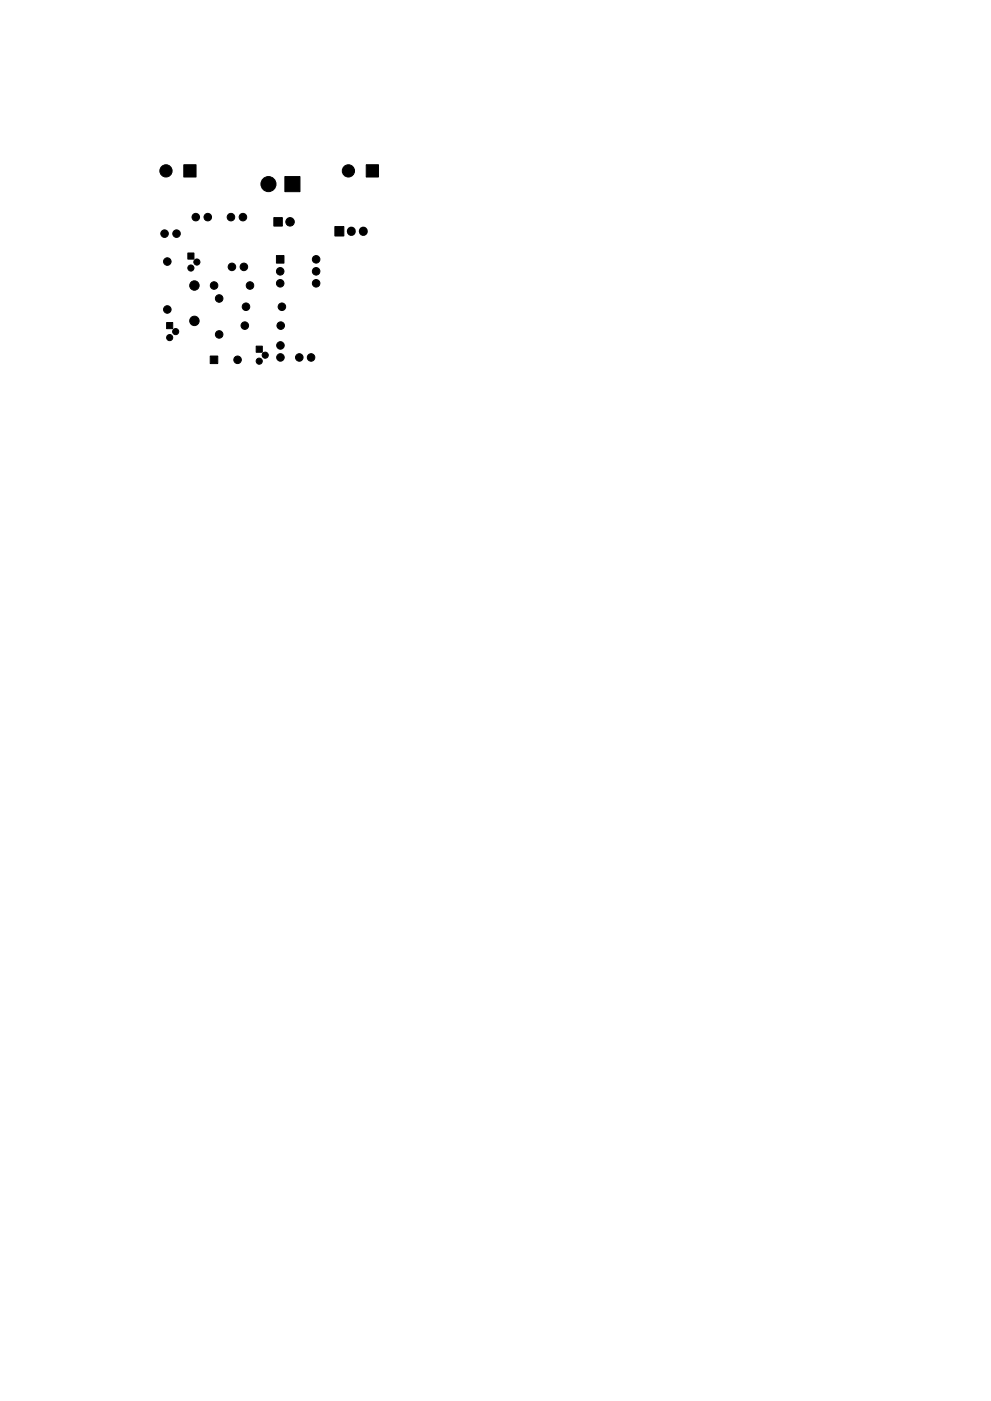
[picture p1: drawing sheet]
<svg xmlns="http://www.w3.org/2000/svg" width="210mm" height="297mm" viewBox="0 0 210 297" stroke-linecap="round" stroke-linejoin="round" font-family="sans-serif">
<g fill="#000" stroke="#000" stroke-width=".21">
<path d="M39 34.9h2.6v2.6h-2.6zM60.4 37.4h3.2v3.2h-3.2zM77.7 34.9h2.6v2.6h-2.6zM39.9 53.6h1.3v1.3h-1.3zM58.1 46.1h1.8v1.8h-1.8zM58.7 54.2h1.6v1.6h-1.6zM71 48h2v2h-2zM35.3 68.4h1.3v1.3h-1.3zM44.6 75.5h1.6v1.6h-1.6zM54.3 73.4h1.3v1.3h-1.3z"/>
<circle cx="35.2" cy="36.2" r="1.3"/>
<circle cx="57" cy="39" r="1.6"/>
<circle cx="73.9" cy="36.2" r="1.3"/>
<circle cx="34.9" cy="49.5" r=".8"/>
<circle cx="35.5" cy="55.5" r=".8"/>
<circle cx="37.5" cy="49.5" r=".8"/>
<circle cx="40.5" cy="56.8" r=".65"/>
<circle cx="41.5" cy="46" r=".8"/>
<circle cx="41.8" cy="55.6" r=".65"/>
<circle cx="44.1" cy="46" r=".8"/>
<circle cx="49" cy="46" r=".8"/>
<circle cx="49.2" cy="56.6" r=".8"/>
<circle cx="51.5" cy="46" r=".8"/>
<circle cx="51.7" cy="56.6" r=".8"/>
<circle cx="59.5" cy="57.5" r=".8"/>
<circle cx="61.5" cy="47" r=".9"/>
<circle cx="67.1" cy="55" r=".8"/>
<circle cx="67.1" cy="57.5" r=".8"/>
<circle cx="35.5" cy="65.6" r=".8"/>
<circle cx="36" cy="71.6" r=".65"/>
<circle cx="37.3" cy="70.3" r=".65"/>
<circle cx="41.3" cy="60.5" r="1"/>
<circle cx="41.3" cy="68" r="1"/>
<circle cx="45.4" cy="60.5" r=".8"/>
<circle cx="46.5" cy="70.9" r=".8"/>
<circle cx="46.5" cy="63.3" r=".8"/>
<circle cx="50.4" cy="76.3" r=".8"/>
<circle cx="51.9" cy="69" r=".8"/>
<circle cx="52.2" cy="65" r=".8"/>
<circle cx="53" cy="60.5" r=".8"/>
<circle cx="55" cy="76.6" r=".65"/>
<circle cx="56.3" cy="75.3" r=".65"/>
<circle cx="59.5" cy="60.1" r=".8"/>
<circle cx="59.5" cy="73.2" r=".8"/>
<circle cx="59.5" cy="75.8" r=".8"/>
<circle cx="59.6" cy="69" r=".8"/>
<circle cx="59.8" cy="65" r=".8"/>
<circle cx="63.5" cy="75.8" r=".8"/>
<circle cx="66" cy="75.8" r=".8"/>
<circle cx="67.1" cy="60.1" r=".8"/>
</g>
<path d="M74.5 49v.1M77.1 49v.1" fill="none" stroke="#000" stroke-width="1.9"/>
</svg>
